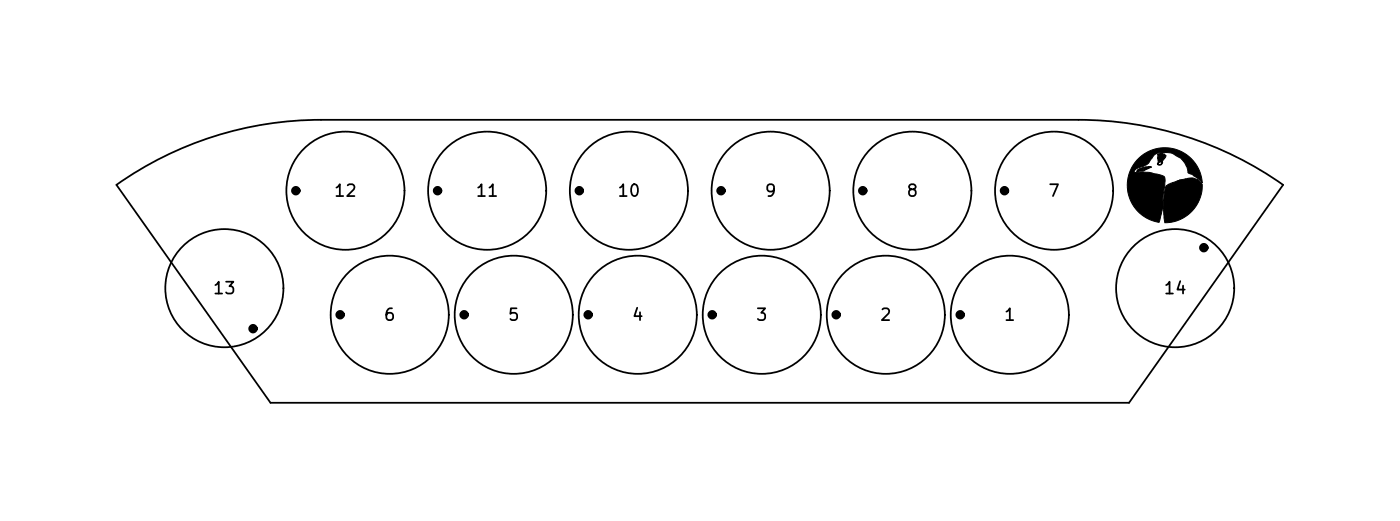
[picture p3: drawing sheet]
<svg xmlns="http://www.w3.org/2000/svg" width="119mm" height="44mm" viewBox="0 0 119 44" stroke-linecap="round" stroke-linejoin="round" font-family="sans-serif">
<g fill="none" stroke="#000" stroke-width=".15">
<path d="M9.9 15.6a30 30 0 0 1 17.3-5.5h64.1a30 30 0 0 1 17.3 5.5l-13 18.5h-72.7zM28.5 15.9l.3-.3v1M28.5 16.6h.6M29.4 15.7l.4-.1 .2 .1v.2l-.6 .7h.6M40.5 15.9l.3-.3v1M40.5 16.6h.6M41.4 15.9l.3-.3v1M41.4 16.6h.6M52.5 15.9l.3-.3v1M52.5 16.6h.6M53.5 15.7l.2-.1a.53 .53 0 0 1 .3 .5 .53 .53 0 0 1-.3 .5l-.2-.1-.1-.3zM65.5 16l-.2 .2h-.1l-.2-.2 .1-.4h.2l.2 .1a.66 .66 0 0 1-.3 .9h-.1"/>
<path d="M77.2 16l-.2-.2v-.1l.2-.1h.2l.1 .2v.1l-.4 .2-.1 .1v.3l.2 .1h.1l.2-.2v-.2l-.2-.2M88.9 15.6h.7l-.4 1M18.2 24.1l.3-.3v1M18.2 24.8h.6M19.1 23.8h.7l-.4 .4 .3 .1v.4l-.1 .1h-.3l-.2-.1M33.2 26.1a.4 .4 0 0 0-.5 .4v.4l.1 .1 .3 .1 .1-.1 .1-.3-.1-.2h-.3l-.2 .2M43.7 26.1h-.4l-.1 .5 .2-.1h.3l.1 .2-.1 .3-.1 .1-.4-.1M53.9 26l-.2 .8h.6M54.2 26.4v.7M64.2 26.1h.6l-.4 .4 .3 .1v.4l-.1 .1h-.3l-.1-.1M74.7 26.2l.4-.1 .1 .1 .1 .2-.6 .7h.6M85.2 26.4l.3-.3v1"/>
<path d="M85.2 27.1h.6M98.7 24.1l.3-.3v1M98.7 24.8h.6M99.9 23.8l-.2 .7h.6M100.2 24.2v.6"/>
<circle cx="29.2" cy="16.1" r="5"/>
<circle cx="41.2" cy="16.1" r="5"/>
<circle cx="53.2" cy="16.1" r="5"/>
<circle cx="65.2" cy="16.1" r="5"/>
<circle cx="77.2" cy="16.1" r="5"/>
<circle cx="89.2" cy="16.1" r="5"/>
<circle cx="19" cy="24.4" r="5"/>
<circle cx="33" cy="26.6" r="5"/>
<circle cx="43.5" cy="26.6" r="5"/>
<circle cx="54" cy="26.6" r="5"/>
<circle cx="64.5" cy="26.6" r="5"/>
<circle cx="75" cy="26.6" r="5"/>
<circle cx="85.5" cy="26.6" r="5"/>
<circle cx="99.5" cy="24.4" r="5"/>
</g>
<g fill="none" stroke="#000" stroke-width=".4">
<circle cx="25" cy="16.1" r=".2"/>
<circle cx="37" cy="16.1" r=".2"/>
<circle cx="49" cy="16.1" r=".2"/>
<circle cx="61" cy="16.1" r=".2"/>
<circle cx="73" cy="16.1" r=".2"/>
<circle cx="85" cy="16.1" r=".2"/>
<circle cx="21.4" cy="27.8" r=".2"/>
<circle cx="28.8" cy="26.6" r=".2"/>
<circle cx="39.3" cy="26.6" r=".2"/>
<circle cx="49.8" cy="26.6" r=".2"/>
<circle cx="60.3" cy="26.6" r=".2"/>
<circle cx="70.8" cy="26.6" r=".2"/>
<circle cx="81.3" cy="26.6" r=".2"/>
<circle cx="101.9" cy="21" r=".2"/>
</g>
<path d="M96.3 14.4l.5-.2 .7-.1zM96.2 14.5l1.3-.4-.7 .4zM98 13.1l.4-.1 .3 .2-.3 .5a.22 .22 0 0 1-.1 .3 .22 .22 0 0 1-.3-.1 .19 .19 0 0 0 .2 0 .19 .19 0 0 0 .1-.2l-.3 .2 .1-.2zM96.3 13.5a3.2 3.2 0 0 1 3.4-.8 3.2 3.2 0 0 1 2.1 2.8l-.5-.5-.7-.4-.2-.6-.4-.6-.8-.4-1-.1-.4 .1-.6 .8-.5 .3a.57 .57 0 0 0-.6 .5h1.2l.9 .2a.6 .6 0 0 1 .4 .8l-.2 2.1-.2 .8a.2 .2 0 0 1 0 .2 .2 .2 0 0 1-.2 .1 3.2 3.2 0 0 1-1.7-5.3zM98.8 15.7l1.1-.5 .9-.1 .6 .1 .3 .3a.48 .48 0 0 1 .1 .6 3.2 3.2 0 0 1-3.2 2.8l-.1-1.8 .1-1z" fill="#000"/>
<path d="M96.2 14.5l1.3-.4-.7 .4zM96.3 14.4l.5-.2 .7-.1zM96.3 13.5a3.2 3.2 0 0 1 3.4-.8 3.2 3.2 0 0 1 2.1 2.8l-.5-.5-.7-.4-.2-.6-.4-.6-.8-.4-1-.1-.4 .1-.6 .8-.5 .3a.57 .57 0 0 0-.6 .5h1.2l.9 .2a.6 .6 0 0 1 .4 .8l-.2 2.1-.2 .8a.2 .2 0 0 1 0 .2 .2 .2 0 0 1-.2 .1 3.2 3.2 0 0 1-1.7-5.3zM98 13.1l.4-.1 .3 .2-.3 .5a.22 .22 0 0 1-.1 .3 .22 .22 0 0 1-.3-.1 .19 .19 0 0 0 .2 0 .19 .19 0 0 0 .1-.2l-.3 .2 .1-.2zM98.8 15.7l1.1-.5 .9-.1 .6 .1 .3 .3a.48 .48 0 0 1 .1 .6 3.2 3.2 0 0 1-3.2 2.8l-.1-1.8 .1-1z" fill="none" stroke="#000" stroke-width=".08"/>
</svg>
